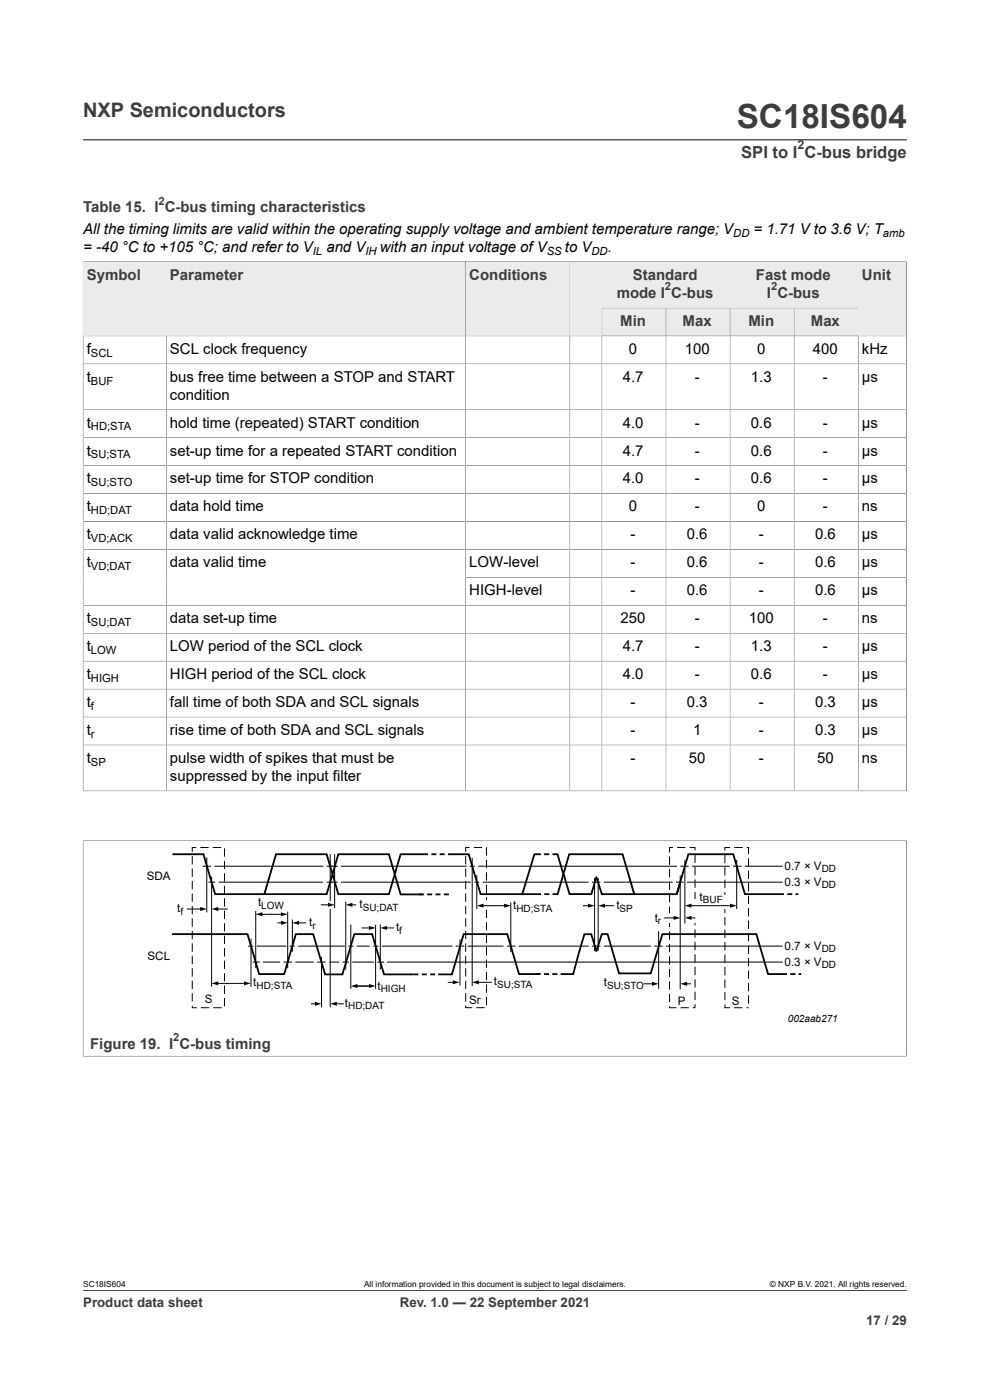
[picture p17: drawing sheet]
<svg xmlns="http://www.w3.org/2000/svg" width="210mm" height="297mm" viewBox="0 0 210 297" stroke-linecap="round" stroke-linejoin="round" font-family="sans-serif">
<defs><g id="words">
<text font-size="7.1" fill="#3c3c3c" x="156.3" y="27.2">SC18IS604</text>
<text font-size="4.2" fill="#3c3c3c" x="17.6" y="24.8">NXP Semiconductors</text>
<text font-size="3.5" fill="#3c3c3c" x="157.2" y="33.5">SPI to I C-bus bridge</text>
<g font-size="3.2" fill="#3c3c3c">
<text x="17.6" y="45.1">Table 15. I C-bus timing characteristics</text>
<text x="18.4" y="59.4">Symbol</text>
<text x="36.1" y="59.4">Parameter</text>
<text x="99.6" y="59.4">Conditions</text>
<text x="134.2" y="59.4">Standard</text>
<text x="160.4" y="59.4">Fast mode</text>
<text x="182.8" y="59.4">Unit</text>
<text x="130.8" y="63.2">mode I C-bus</text>
<text x="162.7" y="63.2">I C-bus</text>
<text x="131.6" y="69.1">Min</text>
<text x="144.8" y="69.1">Max</text>
<text x="158.8" y="69.1">Min</text>
<text x="172" y="69.1">Max</text>
<text x="19.1" y="222.6">Figure 19. I C-bus timing</text>
</g>
<g font-size="3.2">
<text x="17.6" y="49.6">All the timing limits are valid within the operating supply voltage and ambient temperature range; V</text>
<text x="17.6" y="53.4">= -40 °C to +105 °C; and refer to V</text>
<text x="69.2" y="53.4">and V</text>
<text x="80.6" y="53.4">with an input voltage of V</text>
<text x="119.8" y="53.4">to V</text>
<text x="128.9" y="53.4">.</text>
<text x="159.9" y="49.6">= 1.71 V to 3.6 V; T</text>
<text x="18.4" y="75">f</text>
<text x="36.1" y="75">SCL clock frequency</text>
<text x="133.4" y="75">0</text>
<text x="145.2" y="75">100</text>
<text x="160.6" y="75">0</text>
<text x="172.4" y="75">400</text>
<text x="182.8" y="75">kHz</text>
<text x="18.4" y="81">t</text>
<text x="36.1" y="81">bus free time between a STOP and START</text>
<text x="132.1" y="81">4.7</text>
<text x="147.4" y="81">-</text>
<text x="159.3" y="81">1.3</text>
<text x="174.6" y="81">-</text>
<text x="182.8" y="81">µs</text>
<text x="36.1" y="84.8">condition</text>
<text x="18.4" y="90.7">t</text>
<text x="36.1" y="90.7">hold time (repeated) START condition</text>
<text x="132.1" y="90.7">4.0</text>
<text x="147.4" y="90.7">-</text>
<text x="159.3" y="90.7">0.6</text>
<text x="174.6" y="90.7">-</text>
<text x="182.8" y="90.7">µs</text>
<text x="18.4" y="96.6">t</text>
<text x="36.1" y="96.6">set-up time for a repeated START condition</text>
<text x="132.1" y="96.6">4.7</text>
<text x="147.4" y="96.6">-</text>
<text x="159.3" y="96.6">0.6</text>
<text x="174.6" y="96.6">-</text>
<text x="182.8" y="96.6">µs</text>
<text x="18.4" y="102.6">t</text>
<text x="36.1" y="102.6">set-up time for STOP condition</text>
<text x="132.1" y="102.6">4.0</text>
<text x="147.4" y="102.6">-</text>
<text x="159.3" y="102.6">0.6</text>
<text x="174.6" y="102.6">-</text>
<text x="182.8" y="102.6">µs</text>
<text x="18.4" y="108.5">t</text>
<text x="36.1" y="108.5">data hold time</text>
<text x="133.4" y="108.5">0</text>
<text x="147.4" y="108.5">-</text>
<text x="160.6" y="108.5">0</text>
<text x="174.6" y="108.5">-</text>
<text x="182.8" y="108.5">ns</text>
<text x="18.4" y="114.4">t</text>
<text x="36.1" y="114.4">data valid acknowledge time</text>
<text x="133.8" y="114.4">-</text>
<text x="145.7" y="114.4">0.6</text>
<text x="161" y="114.4">-</text>
<text x="172.9" y="114.4">0.6</text>
<text x="182.8" y="114.4">µs</text>
<text x="18.4" y="120.3">t</text>
<text x="36.1" y="120.3">data valid time</text>
<text x="99.6" y="120.3">LOW-level</text>
<text x="133.8" y="120.3">-</text>
<text x="145.7" y="120.3">0.6</text>
<text x="161" y="120.3">-</text>
<text x="172.9" y="120.3">0.6</text>
<text x="182.8" y="120.3">µs</text>
<text x="99.6" y="126.3">HIGH-level</text>
<text x="133.8" y="126.3">-</text>
<text x="145.7" y="126.3">0.6</text>
<text x="161" y="126.3">-</text>
<text x="172.9" y="126.3">0.6</text>
<text x="182.8" y="126.3">µs</text>
<text x="18.4" y="132.2">t</text>
<text x="36.1" y="132.2">data set-up time</text>
<text x="131.6" y="132.2">250</text>
<text x="147.4" y="132.2">-</text>
<text x="158.8" y="132.2">100</text>
<text x="174.6" y="132.2">-</text>
<text x="182.8" y="132.2">ns</text>
<text x="18.4" y="138.1">t</text>
<text x="36.1" y="138.1">LOW period of the SCL clock</text>
<text x="132.1" y="138.1">4.7</text>
<text x="147.4" y="138.1">-</text>
<text x="159.3" y="138.1">1.3</text>
<text x="174.6" y="138.1">-</text>
<text x="182.8" y="138.1">µs</text>
<text x="18.4" y="144.1">t</text>
<text x="18.4" y="150">t</text>
<text x="36.1" y="144.1">HIGH period of the SCL clock</text>
<text x="36.1" y="150">fall time of both SDA and SCL signals</text>
<text x="132.1" y="144.1">4.0</text>
<text x="133.8" y="150">-</text>
<text x="145.7" y="150">0.3</text>
<text x="147.4" y="144.1">-</text>
<text x="159.3" y="144.1">0.6</text>
<text x="161" y="150">-</text>
<text x="172.9" y="150">0.3</text>
<text x="174.6" y="144.1">-</text>
<text x="182.8" y="144.1">µs</text>
<text x="182.8" y="150">µs</text>
<text x="18.4" y="155.9">t</text>
<text x="36.1" y="155.9">rise time of both SDA and SCL signals</text>
<text x="133.8" y="155.9">-</text>
<text x="147" y="155.9">1</text>
<text x="161" y="155.9">-</text>
<text x="172.9" y="155.9">0.3</text>
<text x="182.8" y="155.9">µs</text>
<text x="18.4" y="161.8">t</text>
<text x="36.1" y="161.8">pulse width of spikes that must be</text>
<text x="133.8" y="161.8">-</text>
<text x="146.1" y="161.8">50</text>
<text x="161" y="161.8">-</text>
<text x="173.3" y="161.8">50</text>
<text x="182.8" y="161.8">ns</text>
<text x="36.1" y="165.6">suppressed by the input filter</text>
</g>
<g font-size="2.8" fill="#3c3c3c">
<text x="17.6" y="277.3">Product data sheet</text>
<text x="84.8" y="277.3">Rev. 1.0 — 22 September 2021</text>
<text x="183.7" y="281">17 / 29</text>
</g>
<text font-size="2.6" fill="#3c3c3c" x="169.2" y="31.6">2</text>
<g font-size="2.5">
<text x="166.4" y="184.5">0.7 × V</text>
<text x="31.1" y="186.8">SDA</text>
<text x="148.4" y="191.1">t</text>
<text x="166.4" y="188">0.3 × V</text>
<text x="37.6" y="193.5">t</text>
<text x="54.7" y="192.3">t</text>
<text x="65.6" y="196.5">t</text>
<text x="76.3" y="192.7">t</text>
<text x="84" y="197.5">t</text>
<text x="108.8" y="192.9">t</text>
<text x="130.7" y="192.9">t</text>
<text x="138.9" y="195.6">t</text>
<text x="31.3" y="203.6">SCL</text>
<text x="166.4" y="201.5">0.7 × V</text>
<text x="53.7" y="209.2">t</text>
<text x="80.1" y="209.9">t</text>
<text x="104.8" y="209">t</text>
<text x="128.1" y="209.2">t</text>
<text x="166.4" y="204.9">0.3 × V</text>
<text x="43.4" y="212.8">S</text>
<text x="73.1" y="213.6">t</text>
<text x="99.5" y="213">Sr</text>
<text x="143.8" y="213.2">P</text>
<text x="155.3" y="213.2">S</text>
</g>
<g font-size="2.4" fill="#3c3c3c">
<text x="33.6" y="43.4">2</text>
<text x="141" y="61.5">2</text>
<text x="163.6" y="61.5">2</text>
<text x="36.7" y="220.9">2</text>
</g>
<g font-size="2.4">
<text x="155.5" y="50.2">DD</text>
<text x="187.3" y="50.2">amb</text>
<text x="66.4" y="54">IL</text>
<text x="77.5" y="54">IH</text>
<text x="116" y="54">SS</text>
<text x="125.5" y="54">DD</text>
<text x="19.3" y="75.7">SCL</text>
<text x="19.3" y="81.6">BUF</text>
<text x="19.3" y="91.3">HD;STA</text>
<text x="19.3" y="97.3">SU;STA</text>
<text x="19.3" y="103.2">SU;STO</text>
<text x="19.3" y="109.1">HD;DAT</text>
<text x="19.3" y="115">VD;ACK</text>
<text x="19.3" y="121">VD;DAT</text>
<text x="19.3" y="132.8">SU;DAT</text>
<text x="19.3" y="138.7">LOW</text>
<text x="19.3" y="144.7">HIGH</text>
<text x="19.3" y="150.6">f</text>
<text x="19.3" y="156.5">r</text>
<text x="19.3" y="162.4">SP</text>
</g>
<g font-size="2.1">
<text x="174.3" y="185">DD</text>
<text x="149.1" y="191.6">BUF</text>
<text x="174.3" y="188.4">DD</text>
<text x="38.3" y="194.1">f</text>
<text x="55.4" y="192.8">LOW</text>
<text x="66.3" y="197">r</text>
<text x="77" y="193.2">SU;DAT</text>
<text x="109.5" y="193.4">HD;STA</text>
<text x="131.4" y="193.4">SP</text>
<text x="139.6" y="196">r</text>
<text x="84.7" y="198.1">f</text>
<text x="174.3" y="202">DD</text>
<text x="54.4" y="209.7">HD;STA</text>
<text x="105.5" y="209.5">SU;STA</text>
<text x="128.8" y="209.7">SU;STO</text>
<text x="174.3" y="205.4">DD</text>
<text x="73.8" y="214.1">HD;DAT</text>
<text x="80.8" y="210.4">HIGH</text>
<text x="167.1" y="216.9">002aab271</text>
</g>
<g font-size="1.8">
<text x="17.6" y="273.1">SC18IS604</text>
<text x="77.2" y="273.1">All information provided in this document is subject to legal disclaimers.</text>
<text x="163.3" y="273.1">© NXP B.V. 2021. All rights reserved.</text>
</g>
</g></defs>
<path d="M17.6 29.7h174.8M17.6 55.6h174.7M127.7 55.6v9.7h27.2v-9.7" fill="none" stroke="#3c3c3c" stroke-width=".21"/>
<path d="M127.7 55.7h27.1v9.6h-27.1z" fill="#ebebeb"/>
<path d="M154.9 55.6h27.2v9.7h-27.2z" fill="none" stroke="#3c3c3c" stroke-width=".21"/>
<path d="M154.9 55.7h27.1v9.6h-27.1z" fill="#ebebeb"/>
<path d="M17.6 55.6h17.7v15.7h-17.7z" fill="none" stroke="#3c3c3c" stroke-width=".21"/>
<path d="M17.7 55.7h17.5v15.5h-17.5z" fill="#ebebeb"/>
<path d="M35.3 55.6h63.5v15.7h-63.5z" fill="none" stroke="#3c3c3c" stroke-width=".21"/>
<path d="M35.3 55.7h63.4v15.5h-63.4z" fill="#ebebeb"/>
<path d="M98.8 55.6h22.1v15.7h-22.1z" fill="none" stroke="#3c3c3c" stroke-width=".21"/>
<path d="M98.8 55.7h22v15.5h-22z" fill="#ebebeb"/>
<path d="M120.9 55.6h6.8v15.7h-6.8z" fill="none" stroke="#3c3c3c" stroke-width=".21"/>
<g fill="#ebebeb">
<path d="M120.9 55.7h6.7v15.5h-6.7z"/>
<path d="M127.7 65.4h13.5v5.8h-13.5z"/>
</g>
<path d="M127.7 65.3h13.6v6h-13.6z" fill="none" stroke="#3c3c3c" stroke-width=".21"/>
<path d="M141.3 65.4h13.5v5.8h-13.5z" fill="#ebebeb"/>
<path d="M141.3 65.3h13.6v6h-13.6z" fill="none" stroke="#3c3c3c" stroke-width=".21"/>
<path d="M154.9 65.4h13.5v5.8h-13.5z" fill="#ebebeb"/>
<path d="M154.9 65.3h13.6v6h-13.6z" fill="none" stroke="#3c3c3c" stroke-width=".21"/>
<path d="M168.5 65.4h13.5v5.8h-13.5z" fill="#ebebeb"/>
<path d="M182.1 65.3h-13.6v6h23.8v-15.7h-10.2v15.7" fill="none" stroke="#3c3c3c" stroke-width=".21"/>
<path d="M182.1 55.7h10.1v15.5h-10.1z" fill="#ebebeb"/>
<g fill="none" stroke="#3c3c3c" stroke-width=".21">
<path d="M17.6 77.2h174.7M35.3 71.3v96.5M98.8 71.3v96.5M120.9 71.3v96.5M127.7 71.3v96.5M141.3 71.3v96.5M154.9 71.3v96.5M168.5 71.3v96.5M182.1 71.3v96.5M17.6 86.9h174.7M17.6 92.9h174.7M17.6 98.8h174.7"/>
<path d="M17.6 104.7h174.7M17.6 110.6h174.7M17.6 116.6h174.7M17.6 128.4h174.7M17.6 134.3h174.7M98.8 122.5h93.5M17.6 140.3h174.7M17.6 146.2h174.7M17.6 152.1h174.7M17.6 158h174.7M17.6 178.4h174.7M17.6 167.8h174.7"/>
<path d="M17.6 167.9v-96.6h174.7v96.6M17.6 178.3v45.8M192.3 178.3v45.8M17.6 224.1h174.7"/>
</g>
<g fill="none" stroke="#000" stroke-width=".38">
<path d="M36.5 198.2h16l2.5 8.4h5.3l2.5-8.4h3.6l2.6 8.5h3.6l2.6-8.5h3.7l2.6 8.5h7.3M36.6 181.2h6.6l2.4 8.5h23.7l1.2-4.2M70.5 185.5l-1.2-4.3h-10.8l-2.4 8.5M70.5 185.5l1.3-4.3h10.7l1.2 4.3M70.5 185.5l1.3 4.2h10.7l1.2-4.2M88.9 189.7h1M90.6 189.7h1.1M90.8 181.2h-5.8l-1.3 4.3M91.5 181.2h1.1M92.4 189.7h1M93.3 181.2h1M94.1 189.7h1.1"/>
<path d="M95 181.2h.4M95.3 181.2h4.1l1.3 4.3M119.5 185.5l1.2-4.3h11.4l2.4 8.5M165.2 189.7h1.1M167 189.7h1.1M168.8 189.7h.5M89.5 206.7h1M91.2 206.7h1.1M113.6 206.6h1.1M114.5 206.6h-4.4l-2.5-8.4h-9.2l-2.5 8.5h-3M115.4 206.6h1.1M117.2 206.6h1"/>
<path d="M118.9 206.6h.1M122.8 202.3l-1.2 4.3h-2.7M161.7 202.4l1.2 4.2h4M167.6 206.6h1.1M169.4 206.6h.6"/>
</g>
<g fill="#000">
<path d="M42.5 192.4l1.4 .4-1.4 .5zM44.9 192.8l1.4-.4v.9zM54.2 194l1.5-.5v.9zM57.3 185.5l-1.2 4.2zM59.6 193.5l1.4 .5-1.4 .4zM59.6 195.3l1.4 .5-1.4 .4zM62 195.8l1.4-.5v.9zM69.6 191.5l1.4 .5-1.4 .4zM73.3 192l1.5-.5v.9zM78.3 196.4l1.4 .5-1.4 .4zM80.7 196.9l1.4-.5v.9zM106.9 191.7l1.4 .4-1.4 .5z"/>
<path d="M133.3 185.4l1.2 4.3zM44.9 208.6l1.4-.4v.8zM51.8 208.2l1.4 .4-1.4 .4zM66.8 212.5l1.4 .5-1.4 .4zM70 213l1.5-.5v.9zM74.4 209.2l1.4-.5v.9zM78.3 208.7l1.4 .5-1.4 .4zM96.1 208l1.4 .4-1.4 .4zM100.2 208.4l1.4-.4v.8z"/>
</g>
<g fill="none" stroke="#000" stroke-width=".21">
<path d="M41.6 179.8h-.8v.9M42.5 179.8h1.8M45.1 179.8h1.8M47.6 180v1.7M99.6 179.8h-.8v.9M100.5 179.8h1.8M103.2 179.8v1.7M142.7 179.8h-.7v1M143.6 179.8h1.8M146.3 179.8h1.1v.6M154.9 179.8h-1.1v.6M155.8 179.8h1.7"/>
<path d="M158.4 179.8h.4v1.4M39.8 192.8h2.9M40.8 181.6v1.8M40.8 184.2v1.8M40.8 186.9v1.8M40.8 189.5v1.8M40.8 192.2v1.8M40.8 194.8v1.8M40.8 197.5v1.7M43 183.8h1.8M43.9 181.9v11.6M44.2 187.1h1.5"/>
<path d="M44.9 186v23.3M46 192.8h2.2M47.6 182.6v1.8M47.6 185.3v1.7M47.6 187.9v1.8M47.6 190.6v1.7M47.6 193.2v1.8M47.6 195.8v1.8M47.6 198.5v1.8M53.2 199.1v10.2M54.2 193.3v12.1M55.4 194h4.5"/>
<path d="M59 195.8h.9M61 193.4v12M62 195.1v6.7M63.1 195.8h1.7M68.2 192h1.7M69.3 183.8h2.3M69.3 187.1h2.3M70 181.2v9.9M70 192.8v20.9M71 181.2v11.5M73.3 191.3v14.4M74.5 192h.9"/>
<path d="M76.8 196.9h1.7M79.7 196.2v13.6M80.7 196.2v9.5M81.8 196.9h1.7M97.6 199.3v9.8M98.8 181.6v1.8M98.8 184.2v1.8M98.8 186.9v1.8M98.8 189.5v1.8M98.8 192.2v1.7M98.8 194.8v1.8M98.8 197.5v1.7"/>
<path d="M99.6 183.8h1.1M100.2 182v27.2M100.6 187.1h1.1M101.1 185.6v7.2M103.2 182.4v1.8M103.2 185v1.8M103.2 187.7v1.8M103.2 190.3v1.8M103.2 193v1.8M103.2 195.6v1.8M103.2 198.3v1.7M104.5 192.1h2.7"/>
<path d="M108.4 191.4v10.6M125.6 187.1h1.8M126.1 186.3v15.4M126.9 186.3v15.4M139.7 197.5v12.3M142 181.7v1.8M142 184.4v1.7M142 187v1.8M142 189.7v1.7M142 192.3v1.8M142 194.9v1.8M142 197.6v1.8"/>
<path d="M143.4 187.1h1.6M144.3 185.7v24.1M144.3 183.8h1.8M145.3 182.4v13.5M147.4 181.3v1.7M147.4 183.9v1.8M147.4 186.6v1.7M147.4 189.2v1.8M147.4 191.9v1.7M147.4 194.5v1.8M147.4 197.2v1.7M147.4 199.8v1.8"/>
<path d="M153.8 181.3v1.8M153.8 184v1.7M153.8 186.6v1.8M153.8 189.3v1.7M153.8 191.9v1.8M153.8 194.6v1.7M153.8 197.2v1.8M153.8 199.8v1.8M155.5 183.8h1.8M156.3 182.4v10.4M158.8 182.1v1.7M158.8 184.7v1.8"/>
<path d="M158.8 187.4v1.7M158.8 190v1.8M158.8 192.7v1.7M158.8 195.3v1.8M158.8 197.9v1.8M40.8 213.4v.4h.9M40.8 200.1v1.8M40.8 202.8v1.7M40.8 205.4v1.8M40.8 208.1v1.7M40.8 210.7v1.8M42.6 213.8h1.8"/>
<path d="M45.3 213.8h1.7M46 208.6h6.3M47.6 201.1v1.8M47.6 203.8v1.7M47.6 206.4v1.8M47.6 209.1v1.7M47.6 211.7v1.8M53.6 204.1h1.5M60.1 204.1h1.8M61.4 200.7h1.1M66.1 213h1M67.3 204.1h1.8"/>
<path d="M68.2 203v10.7M71.2 213h1.6M72.7 204.1h1.3M75.5 209.2h3M79.2 200.7h1.1M80 204.1h1.5M95.1 208.4h1.2M96.7 200.7h1.8M98.8 213.3v.5h1.4M98.8 200.1v1.8M98.8 202.8v1.7M98.8 205.4v1.8"/>
<path d="M98.8 208.1v1.7M98.8 210.7v1.8M101 213.8h1.8M101.3 208.4h2.9M103.2 200.9v1.8M103.2 203.6v1.7M103.2 206.2v1.8M103.2 208.9v1.7M103.2 211.5v1.8M107.5 200.7h1.8M138.8 200.7h1.8M142 213.5v.3h1.5"/>
<path d="M142 200.2v1.8M142 202.9v1.7M142 205.5v1.8M142 208.2v1.7M142 210.8v1.8M144.4 213.8h1.7M147.4 213v.8h-.4M147.4 202.5v1.7M147.4 205.1v1.8M147.4 207.7v1.8M147.4 210.4v1.8M153.8 213.1v.7h1"/>
<path d="M153.8 202.5v1.8M153.8 205.1v1.8M153.8 207.8v1.7M153.8 210.4v1.8M155.7 213.8h1.8M158.4 213.8h.4M158.8 200.6v1.8M158.8 203.2v1.8M158.8 205.9v1.7M158.8 208.5v1.8M158.8 211.2v1.7"/>
</g>
<path d="M102.8 191h.8v2.1h-.8z" fill="#fefefe"/>
<path d="M102.3 192.1h2.2M123.8 192.1h1.2M128 192.1h2.1M136.6 208.7h2M145.5 208.7h1" fill="none" stroke="#000" stroke-width=".21"/>
<path d="M101.2 192.1l1.4-.4v.9zM124.7 191.7l1.4 .4-1.4 .5zM126.9 192.1l1.4-.4v.9zM138.3 208.3l1.4 .4-1.4 .4zM144.3 208.7l1.4-.4v.8z" fill="#000"/>
<path d="M141.8 193.6h.8v2.1h-.8z" fill="#fefefe"/>
<path d="M140.9 194.7h2.3" fill="none" stroke="#000" stroke-width=".21"/>
<path d="M142.9 194.3l1.4 .4-1.4 .4z" fill="#000"/>
<path d="M146.9 190.7h.8v5.1h-.8z" fill="#fefefe"/>
<path d="M146.4 194.7h1M146.4 192.1h2.3" fill="none" stroke="#000" stroke-width=".21"/>
<path d="M145.3 194.7l1.4-.4v.8zM145.3 192.1l1.4-.4v.8z" fill="#000"/>
<path d="M153.3 189.8h.8v3h-.8z" fill="#fefefe"/>
<g fill="none" stroke="#000" stroke-width=".21">
<path d="M45.5 183.8h23.1M46.4 187.1h22.1M72.3 183.8h26.7M72.3 187.1h27.6M74.4 196.2v13.6M101.4 183.8h42.2M102.4 187.1h22.5M128.1 187.1h14.6M145.7 187.1h20.3M146.8 183.8h8M148.7 192.1h6.4M158 183.8h8"/>
<path d="M52.7 200.7h1.1M54.5 200.7h6.2M55.8 204.1h3.6M62.7 204.1h3.9M63.2 200.7h10M69.9 204.1h2M73.9 200.7h1.1M74.7 204.1h4.6M75.7 200.7h2.7M81 200.7h15M82.1 204.1h83.9M99.2 200.7h7.6"/>
<path d="M110 200.7h14.9M125.6 200.7h1.8M128.1 200.7h10M141.3 200.7h24.7"/>
</g>
<path d="M144.3 187.1l-.7 2.6zM154.9 191.7l1.4 .4-1.4 .4z" fill="#000"/>
<path d="M83.7 185.5l1.3 4.2h4.7M110.8 189.7h3.9M114.7 181.2h-1.3l-2.6 8.5h-8.8l-1.3-4.2M115.4 181.2h1.1M115.5 189.7h1M117.2 181.2h1.1l1.2 4.3-1.2 4.2h-1.1M119.6 185.4l1.2 4.3h4.6l1.1-3.6 1.2 3.6h15.9l2.4-8.5h9.5l2.5 8.5h7.2M144.3 187.1l-.7 2.6M122.8 202.3l1.2-4.1h1.4l1.1 3.5 1.2-3.5h1.2l2.4 8.3h6.7l2.5-8.3h19.9l1.3 4.2" fill="none" stroke="#000" stroke-width=".38"/>
<path d="M17.6 273.8h174.8" fill="none" stroke="#3c3c3c" stroke-width=".21"/>
<use href="#words"/>
</svg>
